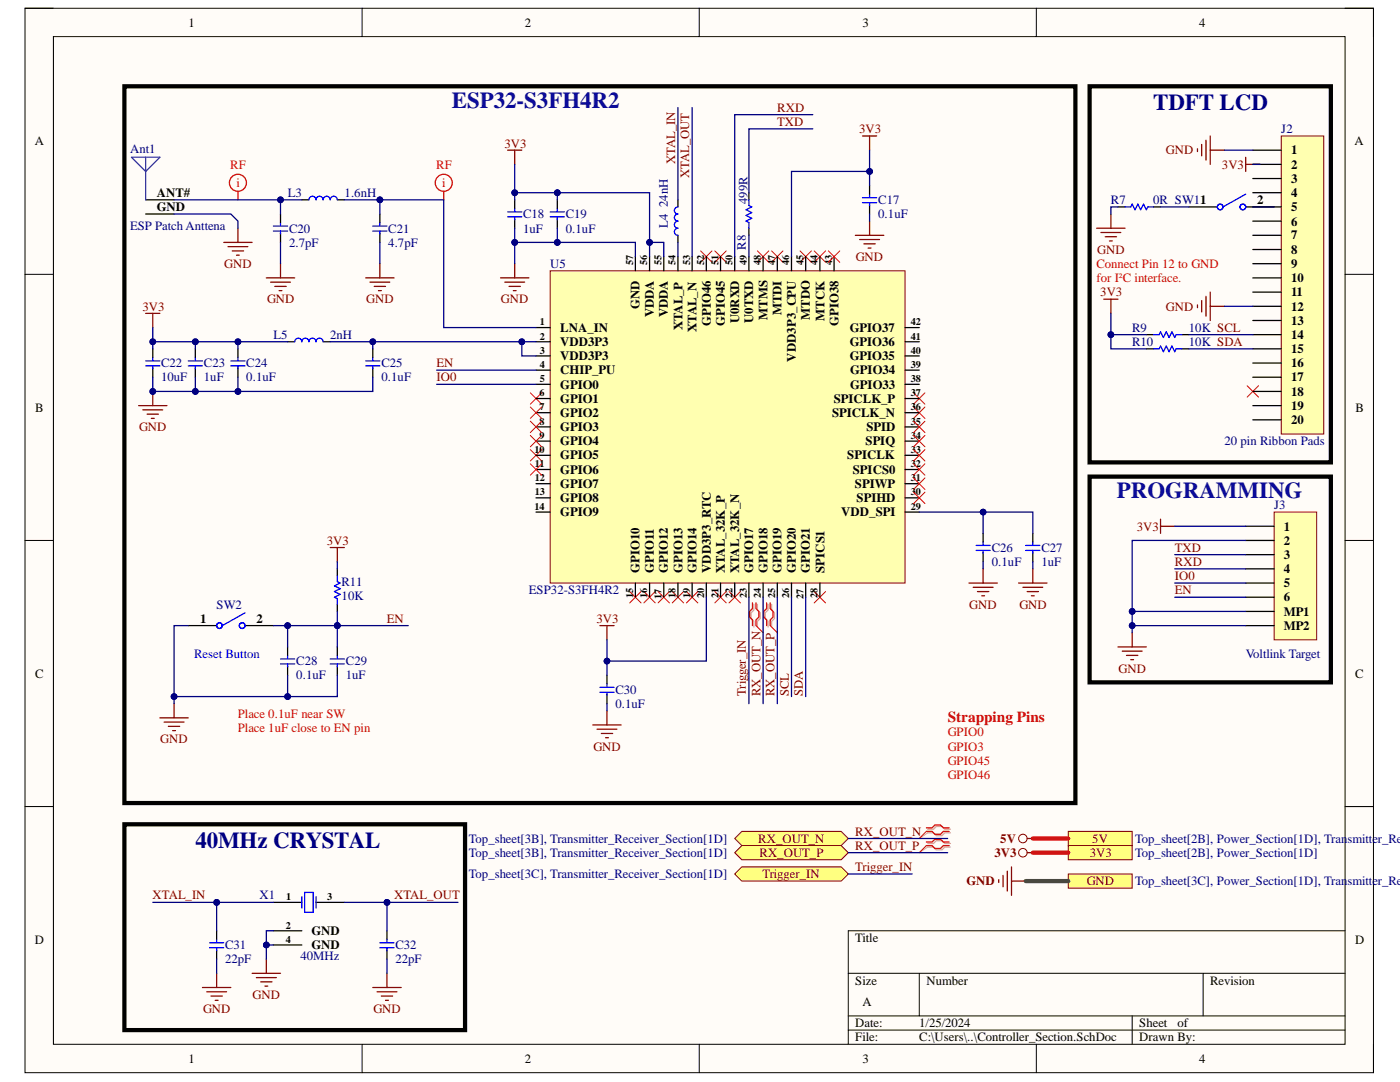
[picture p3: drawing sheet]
<svg xmlns="http://www.w3.org/2000/svg" width="279mm" height="216mm" viewBox="0 0 279 216" stroke-linecap="round" stroke-linejoin="round" font-family="sans-serif">
<defs><g id="words">
<g font-size="4.6" fill="#0b0b8e">
<text x="90.2" y="21.6">ESP32-S3FH4R2</text>
<text x="222.9" y="99.5">PROGRAMMING</text>
</g>
<g font-size="4.6" fill="#000080">
<text x="230.2" y="21.9">TDFT LCD</text>
<text x="39" y="169.1">40MHz CRYSTAL</text>
</g>
<text font-size="3" fill="#f00" x="189.1" y="144">Strapping Pins</text>
<g font-size="2.5">
<text x="37.6" y="5.3">1</text>
<text x="104.7" y="5.3">2</text>
<text x="172.1" y="5.3">3</text>
<text x="239.3" y="5.3">4</text>
<text x="6.9" y="29">A</text>
<text x="270.3" y="29">A</text>
<text x="257.7" y="30.8">1</text>
<text x="257.7" y="33.7">2</text>
<text x="31.3" y="39.3">ANT#</text>
<text x="250.9" y="40.8">2</text>
<text x="257.7" y="36.5">3</text>
<text x="257.7" y="39.3">4</text>
<text x="31.3" y="42.1">GND</text>
<text x="257.7" y="42.1">5</text>
<text x="257.7" y="45">6</text>
<text x="257.7" y="47.8">7</text>
<text x="257.7" y="50.7">8</text>
<text x="257.7" y="53.5">9</text>
<text x="257.7" y="56.3">10</text>
<text x="257.7" y="59.1">11</text>
<text x="127.6" y="61.6" transform="rotate(-90 127.6 61.6)">GND</text>
<text x="130.5" y="63.3" transform="rotate(-90 130.5 63.3)">VDDA</text>
<text x="133.3" y="63.3" transform="rotate(-90 133.3 63.3)">VDDA</text>
<text x="136.2" y="65.9" transform="rotate(-90 136.2 65.9)">XTAL_P</text>
<text x="141.9" y="65" transform="rotate(-90 141.9 65)">GPIO46</text>
<text x="144.6" y="65" transform="rotate(-90 144.6 65)">GPIO45</text>
<text x="147.5" y="64.5" transform="rotate(-90 147.5 64.5)">U0RXD</text>
<text x="150.3" y="64.4" transform="rotate(-90 150.3 64.4)">U0TXD</text>
<text x="153.2" y="63.9" transform="rotate(-90 153.2 63.9)">MTMS</text>
<text x="156" y="62.9" transform="rotate(-90 156 62.9)">MTDI</text>
<text x="161.6" y="63.9" transform="rotate(-90 161.6 63.9)">MTDO</text>
<text x="164.5" y="64" transform="rotate(-90 164.5 64)">MTCK</text>
<text x="167.3" y="65" transform="rotate(-90 167.3 65)">GPIO38</text>
<text x="257.7" y="62">12</text>
<text x="257.7" y="64.8">13</text>
<text x="111.8" y="66.2">LNA_IN</text>
<text x="111.8" y="69">VDD3P3</text>
<text x="111.8" y="71.9">VDD3P3</text>
<text x="139" y="66.2" transform="rotate(-90 139 66.2)">XTAL_N</text>
<text x="169.6" y="71.9">GPIO35</text>
<text x="169.6" y="69">GPIO36</text>
<text x="169.6" y="66.2">GPIO37</text>
<text x="257.7" y="67.7">14</text>
<text x="257.7" y="70.5">15</text>
<text x="111.8" y="74.7">CHIP_PU</text>
<text x="111.8" y="77.6">GPIO0</text>
<text x="158.9" y="72.1" transform="rotate(-90 158.9 72.1)">VDD3P3_CPU</text>
<text x="169.7" y="77.6">GPIO33</text>
<text x="169.7" y="74.7">GPIO34</text>
<text x="257.7" y="73.3">16</text>
<text x="257.7" y="76.1">17</text>
<text x="7" y="82.1">B</text>
<text x="111.8" y="80.3">GPIO1</text>
<text x="111.8" y="83.2">GPIO2</text>
<text x="166" y="83.2">SPICLK_N</text>
<text x="166.4" y="80.3">SPICLK_P</text>
<text x="257.7" y="79">18</text>
<text x="257.7" y="81.8">19</text>
<text x="270.5" y="82.1">B</text>
<text x="111.8" y="86">GPIO3</text>
<text x="111.8" y="88.9">GPIO4</text>
<text x="172.7" y="88.9">SPIQ</text>
<text x="172.9" y="86">SPID</text>
<text x="257.7" y="84.7">20</text>
<text x="111.8" y="91.7">GPIO5</text>
<text x="111.8" y="94.6">GPIO6</text>
<text x="169.1" y="91.7">SPICLK</text>
<text x="170.2" y="94.6">SPICS0</text>
<text x="111.8" y="97.3">GPIO7</text>
<text x="111.8" y="100.2">GPIO8</text>
<text x="170.6" y="97.3">SPIWP</text>
<text x="171" y="100.2">SPIHD</text>
<text x="111.8" y="103">GPIO9</text>
<text x="167.9" y="103">VDD_SPI</text>
<text x="256.2" y="105.9">1</text>
<text x="256.2" y="108.7">2</text>
<text x="256.2" y="111.6">3</text>
<text x="127.6" y="114.3" transform="rotate(-90 127.6 114.3)">GPIO10</text>
<text x="130.5" y="114.3" transform="rotate(-90 130.5 114.3)">GPIO11</text>
<text x="133.3" y="114.3" transform="rotate(-90 133.3 114.3)">GPIO12</text>
<text x="136.2" y="114.3" transform="rotate(-90 136.2 114.3)">GPIO13</text>
<text x="139" y="114.3" transform="rotate(-90 139 114.3)">GPIO14</text>
<text x="141.9" y="114.3" transform="rotate(-90 141.9 114.3)">VDD3P3_RTC</text>
<text x="144.6" y="114.3" transform="rotate(-90 144.6 114.3)">XTAL_32K_P</text>
<text x="147.5" y="114.3" transform="rotate(-90 147.5 114.3)">XTAL_32K_N</text>
<text x="150.3" y="114.3" transform="rotate(-90 150.3 114.3)">GPIO17</text>
<text x="153.2" y="114.3" transform="rotate(-90 153.2 114.3)">GPIO18</text>
<text x="156" y="114.3" transform="rotate(-90 156 114.3)">GPIO19</text>
<text x="158.9" y="114.3" transform="rotate(-90 158.9 114.3)">GPIO20</text>
<text x="161.6" y="114.3" transform="rotate(-90 161.6 114.3)">GPIO21</text>
<text x="164.5" y="114.3" transform="rotate(-90 164.5 114.3)">SPICS1</text>
<text x="256.2" y="114.3">4</text>
<text x="256.2" y="117.2">5</text>
<text x="39.9" y="124.2">1</text>
<text x="51.2" y="124.2">2</text>
<text x="256.2" y="120">6</text>
<text x="256.2" y="122.9">MP1</text>
<text x="256.2" y="125.7">MP2</text>
<text x="7" y="135.2">C</text>
<text x="270.4" y="135.2">C</text>
<text x="6.9" y="188.3">D</text>
<text x="62.2" y="186.6">GND</text>
<text x="62.2" y="189.4">GND</text>
<text x="170.7" y="188">Title</text>
<text x="270.4" y="188.3">D</text>
<text x="170.7" y="196.5">Size</text>
<text x="184.9" y="196.5">Number</text>
<text x="241.5" y="196.5">Revision</text>
<text x="172.1" y="200.8">A</text>
<text x="170.7" y="205">Date:</text>
<text x="170.7" y="207.8">File:</text>
<text x="183.5" y="205">1/25/2024</text>
<text x="183.5" y="207.8">C:\Users\..\Controller_Section.SchDoc</text>
<text x="227.4" y="205">Sheet</text>
<text x="227.4" y="207.8">Drawn By:</text>
<text x="235" y="205">of</text>
<text x="37.6" y="212.1">1</text>
<text x="104.7" y="212.1">2</text>
<text x="172.1" y="212.1">3</text>
<text x="239.3" y="212.1">4</text>
</g>
<g font-size="2.5" fill="#800000">
<text x="155.1" y="22.3">RXD</text>
<text x="100.7" y="29.4">3V3</text>
<text x="155.1" y="25.1">TXD</text>
<text x="171.5" y="26.6">3V3</text>
<text x="134.7" y="32.8" transform="rotate(-90 134.7 32.8)">XTAL_IN</text>
<text x="137.5" y="35.6" transform="rotate(-90 137.5 35.6)">XTAL_OUT</text>
<text x="232.7" y="30.8">GND</text>
<text x="243.9" y="33.7">3V3</text>
<text x="44.7" y="53.5">GND</text>
<text x="170.8" y="52">GND</text>
<text x="219" y="50.7">GND</text>
<text x="219.6" y="59.1">3V3</text>
<text x="28.4" y="62">3V3</text>
<text x="53.3" y="60.6">GND</text>
<text x="73.1" y="60.6">GND</text>
<text x="100" y="60.6">GND</text>
<text x="232.7" y="62">GND</text>
<text x="87.1" y="73.3">EN</text>
<text x="87.1" y="76.1">IO0</text>
<text x="27.7" y="86">GND</text>
<text x="226.9" y="105.9">3V3</text>
<text x="65.2" y="108.7">3V3</text>
<text x="234.5" y="110.1">TXD</text>
<text x="234.5" y="112.9">RXD</text>
<text x="234.5" y="115.8">IO0</text>
<text x="234.5" y="118.6">EN</text>
<text x="77.2" y="124.2">EN</text>
<text x="119" y="124.2">3V3</text>
<text x="193.5" y="121.4">GND</text>
<text x="203.4" y="121.4">GND</text>
<text x="223.2" y="134.2">GND</text>
<text x="148.9" y="138.9" transform="rotate(-90 148.9 138.9)">Trigger_IN</text>
<text x="151.7" y="138.9" transform="rotate(-90 151.7 138.9)">RX_OUT_N</text>
<text x="154.5" y="138.9" transform="rotate(-90 154.5 138.9)">RX_OUT_P</text>
<text x="157.4" y="138.9" transform="rotate(-90 157.4 138.9)">SCL</text>
<text x="160.2" y="138.9" transform="rotate(-90 160.2 138.9)">SDA</text>
<text x="32" y="148.3">GND</text>
<text x="118.4" y="149.8">GND</text>
<text x="170.7" y="166.8">RX_OUT_N</text>
<text x="151.3" y="168.2">RX_OUT_N</text>
<text x="151.6" y="171">RX_OUT_P</text>
<text x="170.7" y="169.6">RX_OUT_P</text>
<text x="170.7" y="173.9">Trigger_IN</text>
<text x="198.4" y="171">3V3</text>
<text x="199.6" y="168.2">5V</text>
<text x="217.5" y="171">3V3</text>
<text x="218" y="168.2">5V</text>
<text x="30.5" y="179.5">XTAL_IN</text>
<text x="78.7" y="179.5">XTAL_OUT</text>
<text x="152.2" y="175.2">Trigger_IN</text>
<text x="192.9" y="176.7">GND</text>
<text x="216.9" y="176.7">GND</text>
<text x="40.5" y="202.1">GND</text>
<text x="50.4" y="199.3">GND</text>
<text x="74.5" y="202.1">GND</text>
</g>
<g font-size="2.5" fill="#000080">
<text x="255.7" y="26.6">J2</text>
<text x="26" y="30.5">Ant1</text>
<text x="57.4" y="39.3">L3</text>
<text x="68.8" y="39.3">1.6nH</text>
<text x="133.3" y="41.3" transform="rotate(-90 133.3 41.3)">24nH</text>
<text x="149.2" y="40.7" transform="rotate(-90 149.2 40.7)">499R</text>
<text x="175.3" y="40.8">C17</text>
<text x="221.7" y="40.8">R7</text>
<text x="230.2" y="40.8">0R SW11</text>
<text x="26" y="45.8">ESP Patch Anttena</text>
<text x="57.7" y="46.4">C20</text>
<text x="77.5" y="46.4">C21</text>
<text x="104.4" y="43.6">C18</text>
<text x="104.4" y="46.4">1uF</text>
<text x="112.9" y="43.6">C19</text>
<text x="112.9" y="46.4">0.1uF</text>
<text x="133.3" y="45.5" transform="rotate(-90 133.3 45.5)">L4</text>
<text x="175.3" y="43.6">0.1uF</text>
<text x="57.7" y="49.2">2.7pF</text>
<text x="77.5" y="49.2">4.7pF</text>
<text x="109.8" y="53.5">U5</text>
<text x="148.9" y="49.8" transform="rotate(-90 148.9 49.8)">R8</text>
<text x="54.6" y="67.7">L5</text>
<text x="65.9" y="67.7">2nH</text>
<text x="225.9" y="66.2">R9</text>
<text x="225.9" y="69">R10</text>
<text x="237.3" y="66.2">10K SCL</text>
<text x="237.3" y="69">10K SDA</text>
<text x="32.1" y="73.3">C22</text>
<text x="32.1" y="76.1">10uF</text>
<text x="40.7" y="73.3">C23</text>
<text x="40.7" y="76.1">1uF</text>
<text x="49.1" y="73.3">C24</text>
<text x="49.1" y="76.1">0.1uF</text>
<text x="76.1" y="73.3">C25</text>
<text x="76.1" y="76.1">0.1uF</text>
<text x="244.4" y="88.9">20 pin Ribbon Pads</text>
<text x="254.3" y="101.7">J3</text>
<text x="197.9" y="110.1">C26</text>
<text x="197.9" y="112.9">0.1uF</text>
<text x="207.8" y="110.1">C27</text>
<text x="207.8" y="112.9">1uF</text>
<text x="68.2" y="116.9">R11</text>
<text x="68.2" y="119.8">10K</text>
<text x="105.6" y="118.6">ESP32-S3FH4R2</text>
<text x="43.2" y="121.4">SW2</text>
<text x="248.6" y="131.3">Voltlink Target</text>
<text x="59.1" y="132.8">C28</text>
<text x="59.1" y="135.6">0.1uF</text>
<text x="69" y="132.8">C29</text>
<text x="69" y="135.6">1uF</text>
<text x="122.8" y="138.4">C30</text>
<text x="122.8" y="141.2">0.1uF</text>
<text x="93.6" y="171">Top_sheet[3B], Transmitter_Receiver_Section[1D]</text>
<text x="93.6" y="168.2">Top_sheet[3B], Transmitter_Receiver_Section[1D]</text>
<text x="226.5" y="171">Top_sheet[2B], Power_Section[1D]</text>
<text x="226.5" y="168.2">Top_sheet[2B], Power_Section[1D], Transmitter_Rec</text>
<text x="51.8" y="179.5">X1</text>
<text x="93.6" y="175.2">Top_sheet[3C], Transmitter_Receiver_Section[1D]</text>
<text x="226.5" y="176.7">Top_sheet[3C], Power_Section[1D], Transmitter_Rec</text>
<text x="44.9" y="189.4">C31</text>
<text x="60" y="191.6">40MHz</text>
<text x="78.9" y="189.4">C32</text>
<text x="44.9" y="192.2">22pF</text>
<text x="78.9" y="192.2">22pF</text>
</g>
<g font-size="2.5" fill="#f00">
<text x="45.9" y="33.7">RF</text>
<text x="87" y="33.7">RF</text>
<text x="47.2" y="37.3">i</text>
<text x="88.2" y="37.3">i</text>
<text x="218.8" y="53.5">Connect Pin 12 to GND</text>
<text x="218.8" y="56.3">for I²C interface.</text>
<text x="47.5" y="143.3">Place 0.1uF near SW</text>
<text x="47.5" y="146.1">Place 1uF close to EN pin</text>
<text x="189.1" y="146.9">GPIO0</text>
<text x="189.1" y="149.8">GPIO3</text>
<text x="189.1" y="152.6">GPIO45</text>
<text x="189.1" y="155.4">GPIO46</text>
</g>
<text font-size="2.5" fill="#00f" x="38.7" y="131.3">Reset Button</text>
<g font-size="2">
<text x="126.4" y="52.9" transform="rotate(-90 126.4 52.9)">57</text>
<text x="129.2" y="52.9" transform="rotate(-90 129.2 52.9)">56</text>
<text x="132" y="52.9" transform="rotate(-90 132 52.9)">55</text>
<text x="134.8" y="52.9" transform="rotate(-90 134.8 52.9)">54</text>
<text x="137.7" y="52.9" transform="rotate(-90 137.7 52.9)">53</text>
<text x="140.5" y="52.9" transform="rotate(-90 140.5 52.9)">52</text>
<text x="143.4" y="52.9" transform="rotate(-90 143.4 52.9)">51</text>
<text x="146.2" y="52.9" transform="rotate(-90 146.2 52.9)">50</text>
<text x="149" y="52.9" transform="rotate(-90 149 52.9)">49</text>
<text x="151.8" y="52.9" transform="rotate(-90 151.8 52.9)">48</text>
<text x="154.7" y="52.9" transform="rotate(-90 154.7 52.9)">47</text>
<text x="157.5" y="52.9" transform="rotate(-90 157.5 52.9)">46</text>
<text x="160.4" y="52.9" transform="rotate(-90 160.4 52.9)">45</text>
<text x="163.2" y="52.9" transform="rotate(-90 163.2 52.9)">44</text>
<text x="166" y="52.9" transform="rotate(-90 166 52.9)">43</text>
<text x="107.8" y="64.9">1</text>
<text x="181.8" y="64.9">42</text>
<text x="107.8" y="67.7">2</text>
<text x="107.8" y="70.5">3</text>
<text x="181.8" y="70.5">40</text>
<text x="181.8" y="67.7">41</text>
<text x="107.8" y="73.4">4</text>
<text x="107.8" y="76.2">5</text>
<text x="181.8" y="76.2">38</text>
<text x="181.8" y="73.4">39</text>
<text x="107.7" y="79.1">6</text>
<text x="107.7" y="81.9">7</text>
<text x="181.8" y="81.9">36</text>
<text x="181.8" y="79.1">37</text>
<text x="107.7" y="84.7">8</text>
<text x="107.7" y="87.5">9</text>
<text x="181.8" y="87.5">34</text>
<text x="181.8" y="84.7">35</text>
<text x="106.7" y="90.4">10</text>
<text x="106.7" y="93.2">11</text>
<text x="181.8" y="93.2">32</text>
<text x="181.8" y="90.4">33</text>
<text x="106.7" y="101.7">14</text>
<text x="106.7" y="96.1">12</text>
<text x="106.7" y="98.9">13</text>
<text x="181.8" y="101.7">29</text>
<text x="181.8" y="98.9">30</text>
<text x="181.8" y="96.1">31</text>
<text x="126.4" y="119.4" transform="rotate(-90 126.4 119.4)">15</text>
<text x="129.2" y="119.4" transform="rotate(-90 129.2 119.4)">16</text>
<text x="132" y="119.5" transform="rotate(-90 132 119.5)">17</text>
<text x="134.8" y="119.4" transform="rotate(-90 134.8 119.4)">18</text>
<text x="137.7" y="119.4" transform="rotate(-90 137.7 119.4)">19</text>
<text x="140.5" y="119.4" transform="rotate(-90 140.5 119.4)">20</text>
<text x="143.4" y="119.3" transform="rotate(-90 143.4 119.3)">21</text>
<text x="146.2" y="119.4" transform="rotate(-90 146.2 119.4)">22</text>
<text x="149" y="119.4" transform="rotate(-90 149 119.4)">23</text>
<text x="151.8" y="119.4" transform="rotate(-90 151.8 119.4)">24</text>
<text x="154.7" y="119.4" transform="rotate(-90 154.7 119.4)">25</text>
<text x="157.5" y="119.4" transform="rotate(-90 157.5 119.4)">26</text>
<text x="160.4" y="119.5" transform="rotate(-90 160.4 119.5)">27</text>
<text x="163.2" y="119.4" transform="rotate(-90 163.2 119.4)">28</text>
<text x="57.1" y="179.6">1</text>
<text x="65.3" y="179.6">3</text>
<text x="57" y="185.3">2</text>
<text x="57" y="188.1">4</text>
</g>
</g></defs>
<path d="M5 1.6h269.1v212.4h-269.1z" fill-rule="evenodd" fill="#fffcf8"/>
<path d="M5 1.6h269.1v212.4h-269.1z" fill="none" stroke="#000" stroke-width=".2"/>
<path d="M10.7 7.3h257.7v201.1h-257.7z" fill-rule="evenodd" fill="#fffcf8"/>
<g fill="none" stroke="#000" stroke-width=".2">
<path d="M5 1.6h5.7M10.7 7.3h257.7v201.1h-257.7zM72.3 1.6v5.7M139.5 1.6v5.7M206.8 1.6v5.7M268.4 1.6h5.7v5.7M5 54.7h5.7M268.4 54.7h5.7M5 107.8h5.7M268.4 107.8h5.7M5 160.9h5.7M268.4 160.9h5.7"/>
<path d="M169.3 194.2h99.1M183.5 194.2v8.5M240.1 194.2v8.5M268.4 185.7h-99.1v22.7M72.3 208.4v5.6M139.5 208.4v5.6M169.3 202.7h99.1M169.3 205.5h99.1M206.8 208.4v5.6M226 202.7v5.7M274.1 208.4v5.6"/>
</g>
<path d="M217.5 17.2h48.1v75.1h-48.1z" fill="none" stroke="#000" stroke-width=".85"/>
<g fill="none" stroke="#800000" stroke-width=".25">
<path d="M239 29.7v.5M239.8 28.8v2.3M240.7 28v3.9M241.5 27.1v5.7M241.5 30h2.9M248.6 31.4v2.8M248.6 32.8h2.8M220.3 59.7h2.8M221.7 59.7v2.8M239.8 60v2.2M240.7 59.1v4M241.5 58.3v5.7"/>
<path d="M239 60.8v.6M241.5 61.1h2.9"/>
</g>
<path d="M228.8 66.8h1.4M228.8 69.6h1.4M235.9 66.8h1.4M235.9 69.6h1.4" fill="none" stroke="#000" stroke-width=".25"/>
<path d="M230.2 66.8h1.1l.3-.6 .6 1.1 .6-1.1 .5 1.1 .6-1.1 .5 1.1 .3-.5h1.2M230.2 69.6h1.1l.3-.6 .6 1.2 .6-1.2 .5 1.2 .6-1.2 .5 1.2 .3-.6h1.2" fill="none" stroke="#00f" stroke-width=".25"/>
<path d="M248.9 77l2.3 2.2M251.2 77l-2.3 2.2" fill="none" stroke="#f00" stroke-width=".2"/>
<path d="M146.6 170.1l1.4-1.4h19.9l1.4 1.4-1.4 1.5h-19.9z" fill-rule="evenodd" fill="#ffff80"/>
<path d="M146.6 170.1l1.4-1.4h19.9l1.4 1.4-1.4 1.5h-19.9z" fill="none" stroke="#800000" stroke-width=".2"/>
<path d="M146.6 167.3l1.4-1.4h19.9l1.4 1.4-1.4 1.4h-19.9z" fill-rule="evenodd" fill="#ffff80"/>
<path d="M146.6 167.3l1.4-1.4h19.9l1.4 1.4-1.4 1.4h-19.9z" fill="none" stroke="#800000" stroke-width=".2"/>
<path d="M185.2 165.5h1.1l.6-.6h1.1l.6 .6h1.1M185.2 166.2h1.1l.6 .6h1.1l.6-.6h1.1M185.2 168.3h1.1l.6-.6h1.1l.6 .6h1.1M185.2 169h1.1l.6 .6h1.1l.6-.6h1.1" fill="none" stroke="#d0a19e" stroke-width=".25"/>
<path d="M185.2 166.2l-1.7 1.1M185.2 169l-1.7 1.1" fill="none" stroke="#d0a19e" stroke-width=".2"/>
<path d="M184.9 165.2h1.1l.6-.6h1.1l.6 .6h1.1M184.9 165.9h1.1l.6 .6h1.1l.6-.6h1.1M184.9 168h1.1l.6-.5h1.1l.6 .5h1.1M184.9 168.7h1.1l.6 .6h1.1l.6-.6h1.1" fill="none" stroke="#f00" stroke-width=".25"/>
<path d="M184.9 165.9l-1.4 1.4M184.9 168.7l-1.4 1.4" fill="none" stroke="#f00" stroke-width=".2"/>
<path d="M213.2 168.7h12.8v2.9h-12.8z" fill-rule="evenodd" fill="#ffff80"/>
<g fill="none" stroke="#800000" stroke-width=".2">
<path d="M213.2 168.7h12.8v2.9h-12.8z"/>
<circle cx="204.1" cy="170.1" r=".85"/>
</g>
<path d="M199.3 175.5v.6M200.2 174.7v2.2M201 173.8v4M201.9 173v5.6M201.9 175.8h2.8M205 170.1h1.1" fill="none" stroke="#800000" stroke-width=".25"/>
<path d="M213.2 174.4h12.8v2.8h-12.8z" fill-rule="evenodd" fill="#ffff80"/>
<path d="M213.2 174.4h12.8v2.8h-12.8z" fill="none" stroke="#800000" stroke-width=".2"/>
<path d="M213.2 165.9h12.8v2.8h-12.8z" fill-rule="evenodd" fill="#ffff80"/>
<g fill="none" stroke="#800000" stroke-width=".2">
<path d="M213.2 165.9h12.8v2.8h-12.8z"/>
<circle cx="204.1" cy="167.3" r=".85"/>
</g>
<path d="M205 167.3h1.1" fill="none" stroke="#800000" stroke-width=".25"/>
<path d="M146.6 174.4l1.4-1.4h19.9l1.4 1.4-1.4 1.4h-19.9z" fill-rule="evenodd" fill="#ffff80"/>
<path d="M146.6 174.4l1.4-1.4h19.9l1.4 1.4-1.4 1.4h-19.9z" fill="none" stroke="#800000" stroke-width=".2"/>
<path d="M111.2 39.9v1.7M111.2 43.7v1.8M223.1 41.3h1.4M230.2 41.3h1.4M237.3 41.3h5.6M248.6 41.3h5.7M47.5 69.6v1.7M47.5 73.4v1.9M74.4 69.6v1.7M74.4 73.4v1.9" fill="none" stroke="#000" stroke-width=".25"/>
<g fill="none" stroke="#00f" stroke-width=".25">
<path d="M248.6 38.7l-4.5 2.6M109.8 43.3h2.8M109.8 42.3h2.8M111.2 41.6v.5M111.2 43.3v.5M224.5 41.3h1.2l.3-.6 .5 1.2 .6-1.2 .5 1.2 .6-1.2 .6 1.2 .3-.6h1.1M46.1 73h2.8M46.1 72h2.8M47.5 71.3v.6M47.5 73v.6M73 73h2.8M73 72h2.8"/>
<path d="M74.4 71.3v.6M74.4 73v.6"/>
<circle cx="243.5" cy="41.3" r=".57"/>
<circle cx="248" cy="41.3" r=".57"/>
</g>
<path d="M218.9 45.5h5.6M219.7 46.4h4M220.6 47.2h2.2M221.4 48.1h.6M221.7 42.7v2.8M30.5 78.1v2.8M27.7 80.9h5.6M28.5 81.8h4M29.4 82.6h2.2M30.2 83.5h.6" fill="none" stroke="#800000" stroke-width=".25"/>
<circle cx="30.5" cy="78.1" r=".57" fill="#000080"/>
<circle cx="30.5" cy="78.1" r=".57" fill="none" stroke="#000080" stroke-width=".2"/>
<path d="M29.1 62.5h2.8M30.5 62.5v2.9" fill="none" stroke="#800000" stroke-width=".25"/>
<path d="M139.8 50.1l2.3 2.2M142.1 50.1l-2.3 2.2M142.7 50.1l2.2 2.2M144.9 50.1l-2.2 2.2" fill="none" stroke="#f00" stroke-width=".2"/>
<path d="M254.3 102.2h8.5v25.5h-8.5z" fill-rule="evenodd" fill="#ffffb0"/>
<path d="M254.3 102.2h8.5v25.5h-8.5z" fill="none" stroke="#800000" stroke-width=".2"/>
<g fill="none" stroke="#000" stroke-width=".25">
<path d="M29.1 39.9h5.6M102.7 39.9v1.7M149.5 38.5v1.4M173.5 37v1.7M29.1 42.7h5.6M102.7 43.7v1.8M149.5 45.5v1.5M173.5 40.9v1.8M39 69.6v1.7M39 73.4v1.9M67.3 113.5v1.4M248.6 105h5.7"/>
<path d="M248.6 107.8h5.7M248.6 110.7h5.7M248.6 113.5h5.7M248.6 116.3h5.7M248.6 119.2h5.7M37.6 124.8h5.6M48.9 124.8h5.7M57.4 129.1v1.7M57.4 132.9v1.8M67.3 120.6v1.4M67.3 129.1v1.7M67.3 132.9v1.8"/>
<path d="M121.1 134.7v1.7M121.1 138.6v1.8M248.6 122h5.7M248.6 124.8h5.7M43.2 185.7v1.7M43.2 189.5v1.9M54.6 180.1h5.6M54.6 185.7h5.6M54.6 188.6h5.6M63.1 180.1h5.6M77.2 185.7v1.7M77.2 189.5v1.9"/>
</g>
<g fill="none" stroke="#800000" stroke-width=".25">
<path d="M101.3 30h2.8M102.7 30v2.8M172.1 27.1h2.9M173.5 27.1v2.9M44.7 48.4h5.6M45.5 49.2h4M46.3 50.1h2.3M47.2 50.9h.6M47.5 45.5v2.9M99.9 55.4h5.7M100.7 56.3h4M101.6 57.1h2.3"/>
<path d="M102.4 58h.6M102.7 52.6v2.8M170.7 47h5.7M171.6 47.8h3.9M172.4 48.7h2.3M173.3 49.5h.5M173.5 44.1v2.9M65.9 109.3h2.8M67.3 109.3v2.8M231.6 103.6v2.8M231.6 105h2.8M119.7 124.8h2.9"/>
<path d="M121.1 124.8v2.9M223.1 129.1h5.7M224 129.9h3.9M224.8 130.8h2.3M225.7 131.6h.5M226 126.3v2.8M31.9 143.2h5.7M32.8 144.1h3.9M33.6 144.9h2.3M34.5 145.8h.5M34.7 140.4v2.8M118.3 144.7h5.7"/>
<path d="M119.2 145.5h3.9M120 146.4h2.3M120.9 147.2h.5M121.1 141.8v2.9M40.4 197h5.7M41.3 197.9h3.9M42.1 198.7h2.3M42.9 199.6h.6M43.2 194.2v2.8M50.3 194.2h5.7M51.2 195.1h3.9M52 195.9h2.3"/>
<path d="M52.9 196.8h.5M53.2 191.4v2.8M74.4 197h5.7M75.3 197.9h3.9M76.1 198.7h2.3M76.9 199.6h.6M77.2 194.2v2.8"/>
</g>
<path d="M24.8 17.2h189.8v143h-189.8zM217.5 95.1h48.1v41.1h-48.1zM24.8 164.5h68v41h-68z" fill="none" stroke="#000" stroke-width=".85"/>
<g fill="none" stroke="#f00" stroke-width=".2">
<path d="M151.2 50.1l2.2 2.2M153.4 50.1l-2.2 2.2M154 50.1l2.3 2.2M156.3 50.1l-2.3 2.2M159.7 50.1l2.2 2.2M161.9 50.1l-2.2 2.2M162.5 50.1l2.3 2.2M164.8 50.1l-2.3 2.2M105.8 78.4l2.3 2.3M108.1 78.4l-2.3 2.3M182.3 78.4l2.3 2.3M184.6 78.4l-2.3 2.3"/>
<path d="M105.8 89.7l2.3 2.3M108.1 89.7l-2.3 2.3M182.3 81.2l2.3 2.3M184.6 81.2l-2.3 2.3M125.7 118l2.2 2.3M127.9 118l-2.2 2.3M128.5 118l2.3 2.3M130.8 118l-2.3 2.3M131.3 118l2.3 2.3M133.6 118l-2.3 2.3M134.2 118l2.2 2.3M136.4 118l-2.2 2.3"/>
<path d="M137 118l2.3 2.3M139.3 118l-2.3 2.3M142.7 118l2.2 2.3M144.9 118l-2.2 2.3M145.5 118l2.3 2.3M147.8 118l-2.3 2.3M162.5 118l2.3 2.3M164.8 118l-2.3 2.3"/>
</g>
<g fill="none" stroke="#00f" stroke-width=".25">
<path d="M149.5 39.9v1.1l.5 .3-1.1 .6 1.1 .5-1.1 .6 1.1 .6-1.1 .5 .6 .3v1.1M172.1 39.4h2.9M173.5 38.7v.6M101.3 43.3h2.8M101.3 42.3h2.8M102.7 41.6v.5M102.7 43.3v.5M172.1 40.4h2.9M173.5 40.4v.6M37.6 73h2.8M37.6 72h2.8M39 71.3v.6"/>
<path d="M39 73v.6M67.3 114.9v1.2l.6 .2-1.2 .6 1.2 .6-1.2 .5 1.2 .6-1.2 .6 .6 .3v1.1M48.9 122.3l-4.5 2.5M56 132.5h2.8M56 131.5h2.8M57.4 130.8v.5M57.4 132.5v.5M65.9 132.5h2.8M65.9 131.5h2.8M67.3 130.8v.5M67.3 132.5v.5M119.7 138.1h2.9"/>
<path d="M119.7 137.2h2.9M121.1 136.4v.6M121.1 138.1v.6M60.2 178.9v2.3M60.8 178.1h1.7v3.9h-1.7zM63.1 178.9v2.3M41.8 189.1h2.9M41.8 188.1h2.9M43.2 187.4v.6M43.2 189.1v.6M75.8 189.1h2.8M75.8 188.1h2.8"/>
<path d="M77.2 187.4v.6M77.2 189.1v.6"/>
<circle cx="43.8" cy="124.8" r=".57"/>
<circle cx="48.3" cy="124.8" r=".57"/>
</g>
<path d="M26.2 31.4h5.7l-2.8 2.8zM29.1 31.4v8.5" fill="none" stroke="#15c" stroke-width=".25"/>
<path d="M109.8 54h70.8v62.3h-70.8z" fill-rule="evenodd" fill="#ffffb0"/>
<path d="M109.8 54h70.8v62.3h-70.8z" fill="none" stroke="#800000" stroke-width=".2"/>
<g fill="none" stroke="#000" stroke-width=".25">
<path d="M135.3 39.9v1.4M56 42.7v1.7M56 46.5v1.9M75.8 42.7v1.7M75.8 46.5v1.9M126.8 51.2v2.8M129.6 51.2v2.8M132.5 51.2v2.8M135.3 47v1.4M135.3 51.2v2.8M138.1 51.2v2.8M141 51.2v2.8"/>
<path d="M143.8 51.2v2.8M146.6 51.2v2.8M149.5 51.2v2.8M152.3 51.2v2.8M155.1 51.2v2.8M158 51.2v2.8M160.8 51.2v2.8M163.6 51.2v2.8M166.5 51.2v2.8M30.5 69.6v1.7M30.5 73.4v1.9M57.4 68.2h1.4"/>
<path d="M64.5 68.2h1.4M107 65.4h2.8M107 68.2h2.8M107 71h2.8M107 73.9h2.8M107 76.7h2.8M107 79.5h2.8M180.6 65.4h2.9M180.6 68.2h2.9M180.6 71h2.9M180.6 73.9h2.9M180.6 76.7h2.9"/>
<path d="M180.6 79.5h2.9M107 82.3h2.8M107 85.2h2.8M107 88h2.8M107 90.8h2.8M107 93.7h2.8M107 96.5h2.8M107 99.3h2.8M180.6 82.4h2.9M180.6 85.2h2.9M180.6 88h2.9M180.6 90.9h2.9"/>
<path d="M180.6 93.7h2.9M180.6 99.3h2.9M180.6 96.5h2.9M107 102.2h2.8M126.8 116.3v2.9M129.6 116.3v2.9M132.5 116.3v2.9M135.3 116.3v2.9M138.1 116.3v2.9M141 116.3v2.9M143.8 116.3v2.9M146.6 116.3v2.9"/>
<path d="M149.5 116.3v2.9M152.3 116.3v2.9M155.1 116.3v2.9M158 116.3v2.9M160.8 116.3v2.9M163.6 116.3v2.9M180.6 102.2h2.9M196.2 106.4v1.7M196.2 110.3v1.8M206.1 106.4v1.7M206.1 110.3v1.8"/>
</g>
<g fill="none" stroke="#00f" stroke-width=".25">
<path d="M54.6 46.1h2.8M54.6 45.1h2.8M56 44.4v.6M56 46.1v.6M74.4 46.1h2.8M74.4 45.1h2.8M75.8 44.4v.6M75.8 46.1v.6M135.3 41.3a.71 .71 0 0 0-.7 .7 .71 .71 0 0 0 .7 .7 .71 .71 0 0 0-.7 .7 .71 .71 0 0 0 .7 .7 .71 .71 0 0 0-.7 .7 .71 .71 0 0 0 .7 .7 .71 .71 0 0 0-.7 .7 .71 .71 0 0 0 .7 .8M29.1 73h2.8M29.1 72h2.8M30.5 71.3v.6"/>
<path d="M30.5 73v.6M58.8 68.2a.71 .71 0 0 1 .7-.7 .71 .71 0 0 1 .7 .7 .71 .71 0 0 1 .7-.7 .71 .71 0 0 1 .7 .7 .71 .71 0 0 1 .8-.7 .71 .71 0 0 1 .7 .7 .71 .71 0 0 1 .7-.7 .71 .71 0 0 1 .7 .7M194.8 109.8h2.8M194.8 108.8h2.8M196.2 108.1v.6M196.2 109.8v.6M204.7 109.8h2.8M204.7 108.8h2.8M206.1 108.1v.6M206.1 109.8v.6"/>
</g>
<g fill="none" stroke="#800000" stroke-width=".25">
<path d="M53.1 55.4h5.7M54 56.3h4M54.8 57.1h2.3M55.7 58h.6M56 52.6v2.8M73 55.4h5.6M73.8 56.3h4M74.7 57.1h2.2M75.5 58h.6M75.8 52.6v2.8M193.4 116.3h5.6M194.2 117.2h4"/>
<path d="M195.1 118h2.2M195.9 118.9h.6M196.2 113.5v2.8M203.3 116.3h5.7M204.1 117.2h4M205 118h2.2M205.8 118.9h.6M206.1 113.5v2.8"/>
</g>
<g fill="none" stroke="#f00" stroke-width=".2">
<path d="M165.3 50.1l2.3 2.2M167.6 50.1l-2.3 2.2M105.8 86.9l2.3 2.2M105.8 92.5l2.3 2.3M108.1 86.9l-2.3 2.2M108.1 92.5l-2.3 2.3M182.3 86.9l2.3 2.3M182.3 89.7l2.3 2.3M182.3 92.5l2.3 2.3M182.3 95.4l2.3 2.3M182.3 98.2l2.3 2.3M182.3 84.1l2.3 2.2"/>
<path d="M184.6 86.9l-2.3 2.3M184.6 89.7l-2.3 2.3M184.6 92.5l-2.3 2.3M184.6 95.4l-2.3 2.3M184.6 98.2l-2.3 2.3M184.6 84.1l-2.3 2.2"/>
</g>
<g fill="none" stroke="#f00" stroke-width=".25">
<path d="M47.5 38.2v1.7M88.6 38.2v1.7"/>
<circle cx="47.5" cy="36.5" r="1.7"/>
<circle cx="88.6" cy="36.5" r="1.7"/>
</g>
<path d="M255.7 27.1h8.5v59.5h-8.5z" fill-rule="evenodd" fill="#ffffb0"/>
<path d="M255.7 27.1h8.5v59.5h-8.5z" fill="none" stroke="#800000" stroke-width=".2"/>
<g fill="none" stroke="#000" stroke-width=".25">
<path d="M60.2 39.9h1.4M67.3 39.9h1.4M250 30h5.7M250 32.8h5.7M250 35.6h5.7M250 38.5h5.7M250 41.3h5.7M250 44.1h5.7M250 47h5.7M250 49.8h5.7M250 52.6h5.7M250 55.5h5.7"/>
<path d="M250 58.3h5.7M250 61.1h5.7M250 64h5.7M250 66.8h5.7M250 69.6h5.7M250 72.4h5.7M250 75.3h5.7M250 78.1h5.7M250 80.9h5.7M250 83.8h5.7"/>
</g>
<path d="M150.5 120.6v1.1l-.6 .6v1.1l.6 .6v1.1M151.2 120.6v1.1l.5 .6v1.1l-.5 .6v1.1M153.3 120.6v1.1l-.6 .6v1.1l.6 .6v1.1M154 120.6v1.1l.6 .6v1.1l-.6 .6v1.1" fill="none" stroke="#d0a19e" stroke-width=".25"/>
<path d="M151.2 125.1l1.1 1.1M154 125.1l1.1 1.1" fill="none" stroke="#d0a19e" stroke-width=".2"/>
<path d="M150.2 120.3v1.1l-.6 .6v1.1l.6 .6v1.1M150.9 120.3v1.1l.5 .6v1.1l-.5 .6v1.1M153 120.3v1.1l-.6 .6v1.1l.6 .6v1.1M153.7 120.3v1.1l.6 .6v1.1l-.6 .6v1.1" fill="none" stroke="#f00" stroke-width=".25"/>
<path d="M150.9 124.8l1.4 1.4M153.7 124.8l1.4 1.4" fill="none" stroke="#f00" stroke-width=".2"/>
<path d="M61.6 39.9a.71 .71 0 0 1 .8-.7 .71 .71 0 0 1 .7 .7 .71 .71 0 0 1 .7-.7 .71 .71 0 0 1 .7 .7 .71 .71 0 0 1 .7-.7 .71 .71 0 0 1 .7 .7 .71 .71 0 0 1 .7-.7 .71 .71 0 0 1 .7 .7" fill="none" stroke="#00f" stroke-width=".25"/>
<path d="M244.4 30h5.6M250 32.8h1.4M221.7 62.5v4.3h7.1" fill="none" stroke="#000080" stroke-width=".25"/>
<circle cx="221.7" cy="66.8" r=".57" fill="#000080"/>
<circle cx="221.7" cy="66.8" r=".57" fill="none" stroke="#000080" stroke-width=".2"/>
<path d="M221.7 66.8v2.8h7.1" fill="none" stroke="#000080" stroke-width=".25"/>
<circle cx="221.7" cy="66.8" r=".57" fill="#000080"/>
<circle cx="221.7" cy="66.8" r=".57" fill="none" stroke="#000080" stroke-width=".2"/>
<path d="M223.1 41.3h-1.4v1.4M231.6 41.3h5.7M250 41.3h4.3M39 75.3v2.8M244.4 61.1h5.6M169.3 170.1h19.8M169.3 167.3h19.8M169.3 174.4h12.7" fill="none" stroke="#000080" stroke-width=".25"/>
<path d="M206.1 170.1h7.1M206.1 167.3h7.1" fill="none" stroke="#f00" stroke-width=".85"/>
<path d="M204.7 175.8h8.5" fill="none" stroke="#38761d" stroke-width=".85"/>
<circle cx="39" cy="78.1" r=".57" fill="#000080"/>
<circle cx="39" cy="78.1" r=".57" fill="none" stroke="#000080" stroke-width=".2"/>
<path d="M47.5 75.3v2.8" fill="none" stroke="#000080" stroke-width=".25"/>
<circle cx="47.5" cy="78.1" r=".57" fill="#000080"/>
<circle cx="47.5" cy="78.1" r=".57" fill="none" stroke="#000080" stroke-width=".2"/>
<path d="M129.6 48.4h2.9v2.8" fill="none" stroke="#000080" stroke-width=".25"/>
<circle cx="129.6" cy="48.4" r=".57" fill="#000080"/>
<circle cx="129.6" cy="48.4" r=".57" fill="none" stroke="#000080" stroke-width=".2"/>
<path d="M107 68.2h-2.9v2.8h2.9" fill="none" stroke="#000080" stroke-width=".25"/>
<circle cx="104.1" cy="68.2" r=".57" fill="#000080"/>
<circle cx="104.1" cy="68.2" r=".57" fill="none" stroke="#000080" stroke-width=".2"/>
<path d="M47.5 68.2v1.4" fill="none" stroke="#000080" stroke-width=".25"/>
<circle cx="47.5" cy="68.2" r=".57" fill="#000080"/>
<circle cx="47.5" cy="68.2" r=".57" fill="none" stroke="#000080" stroke-width=".2"/>
<path d="M30.5 68.2v1.4" fill="none" stroke="#000080" stroke-width=".25"/>
<circle cx="30.5" cy="68.2" r=".57" fill="#000080"/>
<circle cx="30.5" cy="68.2" r=".57" fill="none" stroke="#000080" stroke-width=".2"/>
<path d="M39 68.2v1.4" fill="none" stroke="#000080" stroke-width=".25"/>
<circle cx="39" cy="68.2" r=".57" fill="#000080"/>
<circle cx="39" cy="68.2" r=".57" fill="none" stroke="#000080" stroke-width=".2"/>
<path d="M74.4 68.2v1.4" fill="none" stroke="#000080" stroke-width=".25"/>
<circle cx="74.4" cy="68.2" r=".57" fill="#000080"/>
<circle cx="74.4" cy="68.2" r=".57" fill="none" stroke="#000080" stroke-width=".2"/>
<path d="M226 122h22.6" fill="none" stroke="#000080" stroke-width=".25"/>
<circle cx="225.9" cy="122" r=".57" fill="#000080"/>
<circle cx="225.9" cy="122" r=".57" fill="none" stroke="#000080" stroke-width=".2"/>
<g fill="none" stroke="#000080" stroke-width=".25">
<path d="M138.1 21.5v29.7M162.2 22.9h-15.6v28.3M162.2 25.7h-12.7v12.8M111.2 45.5v2.9M149.5 47v4.2M173.5 42.7v1.4M87.1 76.7h19.9M87.1 73.9h19.9M234.4 105h14.2M234.4 110.7h14.2M234.4 113.5h14.2M234.4 116.3h14.2"/>
<path d="M234.4 119.2h14.2"/>
</g>
<circle cx="111.2" cy="48.4" r=".57" fill="#000080"/>
<circle cx="111.2" cy="48.4" r=".57" fill="none" stroke="#000080" stroke-width=".2"/>
<path d="M111.2 38.5v1.4" fill="none" stroke="#000080" stroke-width=".25"/>
<circle cx="111.2" cy="38.5" r=".57" fill="#000080"/>
<circle cx="111.2" cy="38.5" r=".57" fill="none" stroke="#000080" stroke-width=".2"/>
<path d="M141 119.2v12.7h-19.9v-4.2" fill="none" stroke="#000080" stroke-width=".25"/>
<circle cx="121.1" cy="131.9" r=".57" fill="#000080"/>
<circle cx="121.1" cy="131.9" r=".57" fill="none" stroke="#000080" stroke-width=".2"/>
<path d="M121.1 131.9v2.8" fill="none" stroke="#000080" stroke-width=".25"/>
<circle cx="121.1" cy="131.9" r=".57" fill="#000080"/>
<circle cx="121.1" cy="131.9" r=".57" fill="none" stroke="#000080" stroke-width=".2"/>
<path d="M67.3 122v2.8" fill="none" stroke="#000080" stroke-width=".25"/>
<circle cx="67.3" cy="124.8" r=".57" fill="#000080"/>
<circle cx="67.3" cy="124.8" r=".57" fill="none" stroke="#000080" stroke-width=".2"/>
<path d="M67.3 112.1v1.4M37.6 124.8h-2.9v14.2" fill="none" stroke="#000080" stroke-width=".25"/>
<circle cx="34.7" cy="139" r=".57" fill="#000080"/>
<circle cx="34.7" cy="139" r=".57" fill="none" stroke="#000080" stroke-width=".2"/>
<path d="M67.3 124.8v4.3" fill="none" stroke="#000080" stroke-width=".25"/>
<circle cx="67.3" cy="124.8" r=".57" fill="#000080"/>
<circle cx="67.3" cy="124.8" r=".57" fill="none" stroke="#000080" stroke-width=".2"/>
<path d="M57.4 124.8v4.3" fill="none" stroke="#000080" stroke-width=".25"/>
<circle cx="57.4" cy="124.8" r=".57" fill="#000080"/>
<circle cx="57.4" cy="124.8" r=".57" fill="none" stroke="#000080" stroke-width=".2"/>
<path d="M57.4 134.7v4.3" fill="none" stroke="#000080" stroke-width=".25"/>
<circle cx="57.4" cy="139" r=".57" fill="#000080"/>
<circle cx="57.4" cy="139" r=".57" fill="none" stroke="#000080" stroke-width=".2"/>
<path d="M102.7 32.8v5.7M34.7 42.7h11.4l1.4 1.4v1.4" fill="none" stroke="#000080" stroke-width=".25"/>
<circle cx="102.7" cy="38.5" r=".57" fill="#000080"/>
<circle cx="102.7" cy="38.5" r=".57" fill="none" stroke="#000080" stroke-width=".2"/>
<path d="M43.2 180.1v5.6" fill="none" stroke="#000080" stroke-width=".25"/>
<circle cx="43.2" cy="180.1" r=".57" fill="#000080"/>
<circle cx="43.2" cy="180.1" r=".57" fill="none" stroke="#000080" stroke-width=".2"/>
<path d="M43.2 191.4v2.8M77.2 180.1v5.6M77.2 191.4v2.8" fill="none" stroke="#000080" stroke-width=".25"/>
<circle cx="77.2" cy="180.1" r=".57" fill="#000080"/>
<circle cx="77.2" cy="180.1" r=".57" fill="none" stroke="#000080" stroke-width=".2"/>
<path d="M54.6 185.7h-1.4v2.9h1.4" fill="none" stroke="#000080" stroke-width=".25"/>
<circle cx="53.1" cy="188.6" r=".57" fill="#000080"/>
<circle cx="53.1" cy="188.6" r=".57" fill="none" stroke="#000080" stroke-width=".2"/>
<path d="M53.2 188.6v2.8" fill="none" stroke="#000080" stroke-width=".25"/>
<circle cx="53.1" cy="188.6" r=".57" fill="#000080"/>
<circle cx="53.1" cy="188.6" r=".57" fill="none" stroke="#000080" stroke-width=".2"/>
<path d="M173.5 30v7" fill="none" stroke="#000080" stroke-width=".25"/>
<circle cx="173.5" cy="34.2" r=".57" fill="#000080"/>
<circle cx="173.5" cy="34.2" r=".57" fill="none" stroke="#000080" stroke-width=".2"/>
<path d="M173.5 34.2h-15.5v17" fill="none" stroke="#000080" stroke-width=".25"/>
<circle cx="173.5" cy="34.2" r=".57" fill="#000080"/>
<circle cx="173.5" cy="34.2" r=".57" fill="none" stroke="#000080" stroke-width=".2"/>
<path d="M30.5 65.4v2.8h26.9" fill="none" stroke="#000080" stroke-width=".25"/>
<circle cx="30.5" cy="68.2" r=".57" fill="#000080"/>
<circle cx="30.5" cy="68.2" r=".57" fill="none" stroke="#000080" stroke-width=".2"/>
<circle cx="39" cy="68.2" r=".57" fill="#000080"/>
<circle cx="39" cy="68.2" r=".57" fill="none" stroke="#000080" stroke-width=".2"/>
<circle cx="47.5" cy="68.2" r=".57" fill="#000080"/>
<circle cx="47.5" cy="68.2" r=".57" fill="none" stroke="#000080" stroke-width=".2"/>
<path d="M65.9 68.2h38.2" fill="none" stroke="#000080" stroke-width=".25"/>
<circle cx="74.4" cy="68.2" r=".57" fill="#000080"/>
<circle cx="74.4" cy="68.2" r=".57" fill="none" stroke="#000080" stroke-width=".2"/>
<circle cx="104.1" cy="68.2" r=".57" fill="#000080"/>
<circle cx="104.1" cy="68.2" r=".57" fill="none" stroke="#000080" stroke-width=".2"/>
<path d="M30.5 75.3v2.8h43.9v-2.8" fill="none" stroke="#000080" stroke-width=".25"/>
<circle cx="30.5" cy="78.1" r=".57" fill="#000080"/>
<circle cx="30.5" cy="78.1" r=".57" fill="none" stroke="#000080" stroke-width=".2"/>
<circle cx="39" cy="78.1" r=".57" fill="#000080"/>
<circle cx="39" cy="78.1" r=".57" fill="none" stroke="#000080" stroke-width=".2"/>
<circle cx="47.5" cy="78.1" r=".57" fill="#000080"/>
<circle cx="47.5" cy="78.1" r=".57" fill="none" stroke="#000080" stroke-width=".2"/>
<path d="M102.7 48.4v4.2" fill="none" stroke="#000080" stroke-width=".25"/>
<circle cx="102.7" cy="48.4" r=".57" fill="#000080"/>
<circle cx="102.7" cy="48.4" r=".57" fill="none" stroke="#000080" stroke-width=".2"/>
<path d="M248.6 107.8h-22.6v17h22.6M121.1 140.4v1.4" fill="none" stroke="#000080" stroke-width=".25"/>
<circle cx="225.9" cy="122" r=".57" fill="#000080"/>
<circle cx="225.9" cy="122" r=".57" fill="none" stroke="#000080" stroke-width=".2"/>
<circle cx="225.9" cy="124.8" r=".57" fill="#000080"/>
<circle cx="225.9" cy="124.8" r=".57" fill="none" stroke="#000080" stroke-width=".2"/>
<path d="M226 124.8v1.5" fill="none" stroke="#000080" stroke-width=".25"/>
<circle cx="225.9" cy="124.8" r=".57" fill="#000080"/>
<circle cx="225.9" cy="124.8" r=".57" fill="none" stroke="#000080" stroke-width=".2"/>
<path d="M56 39.9v2.8" fill="none" stroke="#000080" stroke-width=".25"/>
<circle cx="56" cy="39.9" r=".57" fill="#000080"/>
<circle cx="56" cy="39.9" r=".57" fill="none" stroke="#000080" stroke-width=".2"/>
<path d="M75.8 39.9v2.8M56 48.4v4.2M75.8 48.4v4.2" fill="none" stroke="#000080" stroke-width=".25"/>
<circle cx="75.8" cy="39.9" r=".57" fill="#000080"/>
<circle cx="75.8" cy="39.9" r=".57" fill="none" stroke="#000080" stroke-width=".2"/>
<path d="M34.7 39.9h25.5" fill="none" stroke="#000080" stroke-width=".25"/>
<circle cx="56" cy="39.9" r=".57" fill="#000080"/>
<circle cx="56" cy="39.9" r=".57" fill="none" stroke="#000080" stroke-width=".2"/>
<path d="M183.5 102.2h12.7v4.2M196.2 112.1v1.4" fill="none" stroke="#000080" stroke-width=".25"/>
<circle cx="196.2" cy="102.2" r=".57" fill="#000080"/>
<circle cx="196.2" cy="102.2" r=".57" fill="none" stroke="#000080" stroke-width=".2"/>
<path d="M135.3 21.5v18.4M135.3 48.4v2.8M196.2 102.2h9.9v4.2M206.1 112.1v1.4" fill="none" stroke="#000080" stroke-width=".25"/>
<circle cx="196.2" cy="102.2" r=".57" fill="#000080"/>
<circle cx="196.2" cy="102.2" r=".57" fill="none" stroke="#000080" stroke-width=".2"/>
<path d="M68.7 39.9h19.9v25.5h18.4" fill="none" stroke="#000080" stroke-width=".25"/>
<circle cx="75.8" cy="39.9" r=".57" fill="#000080"/>
<circle cx="75.8" cy="39.9" r=".57" fill="none" stroke="#000080" stroke-width=".2"/>
<path d="M102.7 45.5v2.9h24.1v2.8" fill="none" stroke="#000080" stroke-width=".25"/>
<circle cx="111.2" cy="48.4" r=".57" fill="#000080"/>
<circle cx="111.2" cy="48.4" r=".57" fill="none" stroke="#000080" stroke-width=".2"/>
<circle cx="102.7" cy="48.4" r=".57" fill="#000080"/>
<circle cx="102.7" cy="48.4" r=".57" fill="none" stroke="#000080" stroke-width=".2"/>
<path d="M102.7 39.9v-1.4h26.9v12.7" fill="none" stroke="#000080" stroke-width=".25"/>
<circle cx="129.6" cy="48.4" r=".57" fill="#000080"/>
<circle cx="129.6" cy="48.4" r=".57" fill="none" stroke="#000080" stroke-width=".2"/>
<circle cx="111.2" cy="38.5" r=".57" fill="#000080"/>
<circle cx="111.2" cy="38.5" r=".57" fill="none" stroke="#000080" stroke-width=".2"/>
<circle cx="102.7" cy="38.5" r=".57" fill="#000080"/>
<circle cx="102.7" cy="38.5" r=".57" fill="none" stroke="#000080" stroke-width=".2"/>
<path d="M30.5 180.1h24.1" fill="none" stroke="#000080" stroke-width=".25"/>
<circle cx="43.2" cy="180.1" r=".57" fill="#000080"/>
<circle cx="43.2" cy="180.1" r=".57" fill="none" stroke="#000080" stroke-width=".2"/>
<path d="M68.7 180.1h22.7" fill="none" stroke="#000080" stroke-width=".25"/>
<circle cx="77.2" cy="180.1" r=".57" fill="#000080"/>
<circle cx="77.2" cy="180.1" r=".57" fill="none" stroke="#000080" stroke-width=".2"/>
<path d="M54.6 124.8h26.9" fill="none" stroke="#000080" stroke-width=".25"/>
<circle cx="57.4" cy="124.8" r=".57" fill="#000080"/>
<circle cx="57.4" cy="124.8" r=".57" fill="none" stroke="#000080" stroke-width=".2"/>
<circle cx="67.3" cy="124.8" r=".57" fill="#000080"/>
<circle cx="67.3" cy="124.8" r=".57" fill="none" stroke="#000080" stroke-width=".2"/>
<path d="M67.3 134.7v4.3h-32.6v1.4" fill="none" stroke="#000080" stroke-width=".25"/>
<circle cx="57.4" cy="139" r=".57" fill="#000080"/>
<circle cx="57.4" cy="139" r=".57" fill="none" stroke="#000080" stroke-width=".2"/>
<circle cx="34.7" cy="139" r=".57" fill="#000080"/>
<circle cx="34.7" cy="139" r=".57" fill="none" stroke="#000080" stroke-width=".2"/>
<path d="M237.3 69.6h12.7M237.3 66.8h12.7M149.5 119.2v21.2M152.3 119.2v21.2M155.1 119.2v21.2M158 119.2v19.8M160.8 119.2v19.8" fill="none" stroke="#000080" stroke-width=".25"/>
<path d="M105.8 84.1l2.3 2.2M105.8 81.2l2.3 2.3M108.1 84.1l-2.3 2.2M108.1 81.2l-2.3 2.3" fill="none" stroke="#f00" stroke-width=".2"/>
<use href="#words"/>
</svg>
